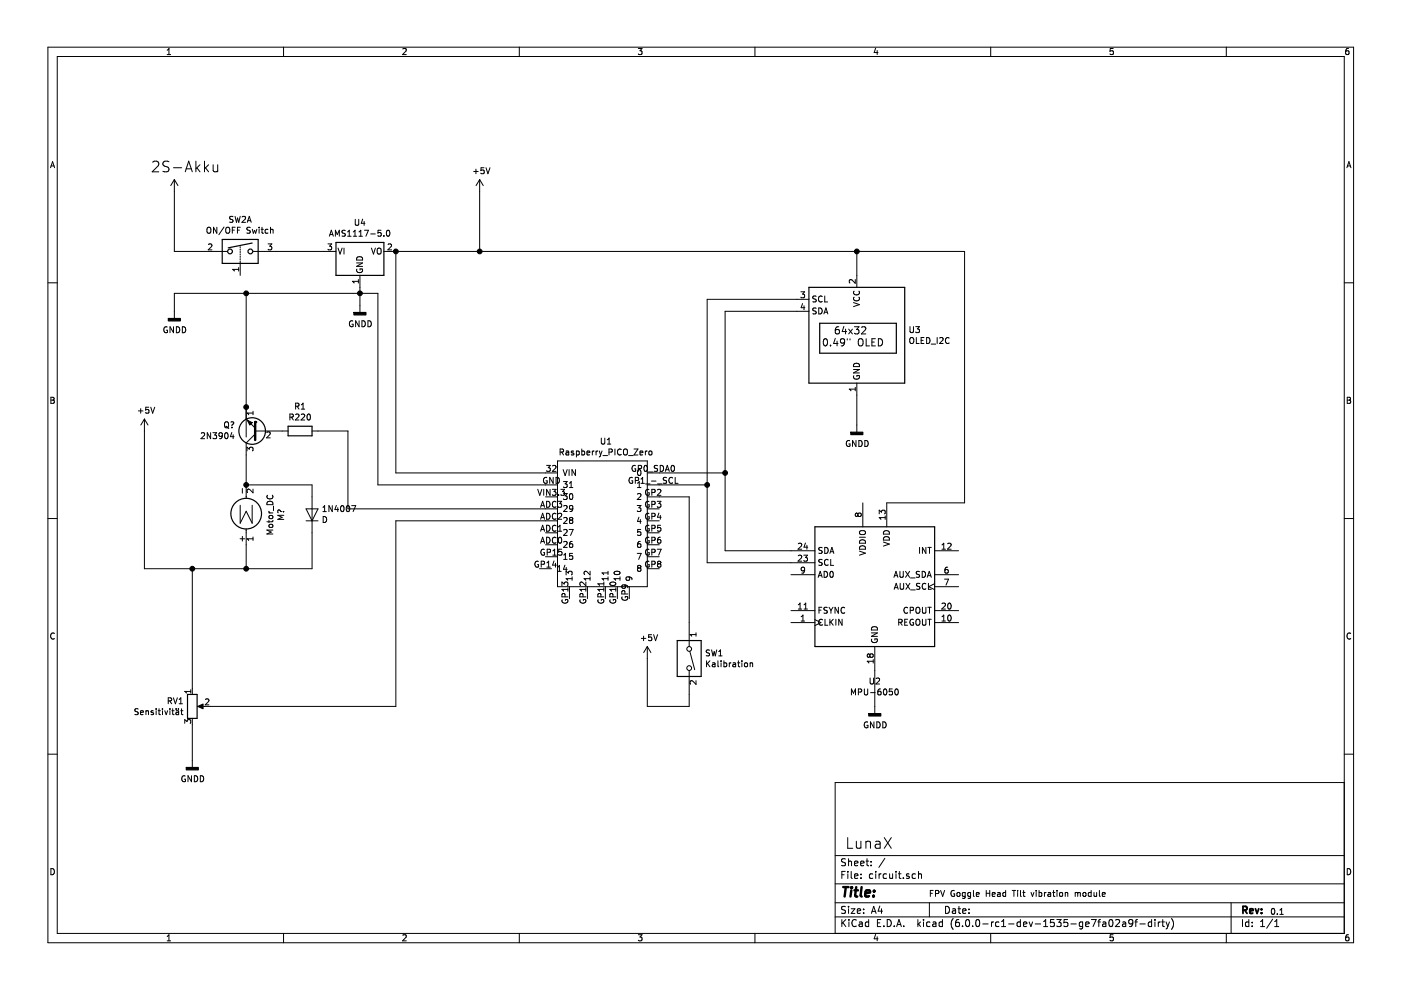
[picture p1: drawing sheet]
<svg xmlns="http://www.w3.org/2000/svg" width="297mm" height="210mm" viewBox="0 0 297 210" stroke-linecap="round" stroke-linejoin="round" font-family="sans-serif">
<g fill="none" stroke="#000" stroke-width=".25">
<path d="M47.1 50.8h7.6v5h-7.6zM53.5 51.5l-5.1 1M71.2 51.4h10.2v7h-10.2zM171.5 60.9h20.3v20.3h-20.3zM173.8 68.5h16.2v6.4h-16.2zM61.1 90.4h5.1v2h-5.1zM172.8 111.7h25.4v25.4h-25.4zM143.6 135.8h5.1v7.6h-5.1zM39.8 147.2h2v5.1h-2z"/>
<circle cx="48.8" cy="53.3" r=".51"/>
<circle cx="53.1" cy="53.3" r=".51"/>
<circle cx="53.5" cy="91.4" r="2.82"/>
<circle cx="52.2" cy="108.9" r="3.2"/>
</g>
<g fill="none" stroke="#000" stroke-width=".21">
<path d="M10.2 10h276.8v189.9h-276.8zM12.1 12h272.9v185.9h-272.9zM35.4 10.6l.4-.3v1.3M35.4 11.6h.8M60.1 10v2M85.4 10.4l.5-.1 .2 .3-.8 1h.8M110.1 10v2M135.3 10.3h.8l-.4 .5 .4 .1v.5l-.2 .2-.6-.2M160.1 10v2M185.6 10.2l-.3 .9h.9M186 10.7v.9M210 10v2"/>
<path d="M236 10.3h-.6l-.1 .6 .7-.1v.6l-.2 .2-.5-.2M260 10v2M285.9 10.3h-.4l-.1 .3-.1 .7 .2 .3 .5-.2-.1-.6h-.4l-.2 .2M10.7 35.6l.4-1.3 .5 1.3M10.8 35.2h.7M32.4 34.4l.3-.2 .8 .1a.6 .6 0 0 1 .1 .8l-1.3 1.3h1.4M35.8 34.3l-.3-.1-.7 .1a.53 .53 0 0 0-.3 .5 .53 .53 0 0 0 .5 .5l.4 .1a.54 .54 0 0 1 .4 .5 .54 .54 0 0 1-.4 .5l-.9-.1M36.8 35.6h1.7M37 38.1v15.2h11.1M37 38.1l-.8 1.2M37 38.1l.7 1.2M39.3 36.4l.7-2.2 .8 2.2"/>
<path d="M39.5 35.8h1.1M41.5 34.2v2.2M41.7 35.6l.7 .8M42.4 34.9l-.9 .9M43.4 34.2v2.2M43.6 35.6l.6 .8M44.2 34.9l-.8 .9M45.2 34.9v1.2a.56 .56 0 0 0 1 .1M46.2 34.9v1.5M100.4 36.4h1M100.9 35.9v.9M101.7 38.1l-.8 1.2"/>
<path d="M101.7 38.1v15.2M101.7 38.1l.8 1.2M102.6 35.6h-.6v.6l.1-.2 .5 .1v.6l-.2 .1-.4-.1M103 35.6l.4 1.2 .5-1.2M285.6 35.6l.4-1.3 .4 1.3M285.7 35.2h.6M10.2 60h1.9M43.9 48.4l.3-.2a.44 .44 0 0 1 .5 .4v.7l-.5 .2-.3-.5zM44.2 51.8l.5-.1 .2 .4-.8 .9h.8M46 48.2v1.3l-.7-1.3v1.3M47.5 48.1l-1.1 1.7M47.9 48.4l.3-.2 .3 .1a.78 .78 0 0 1-.1 1.2l-.5-.2z"/>
<path d="M49.3 48.8h.4M49.4 45.9h-.5l-.2 .2 .1 .3 .6 .3v.3l-.7 .1M49.8 45.9l.3 1.2 .3-.9 .2 .9 .3-1.2M49.9 48.2h-.6v1.3M50.3 48.8h.5M50.6 56.7v.8M50.6 57.1h-1.3l.4 .4M50.9 52.3v.2M50.9 52.8v.3M50.9 53.3v.3M50.9 53.8v.3M50.9 54.3v.3"/>
<path d="M50.9 54.8v.3M50.9 55.3v3.1M51 48.2h-.7v1.3M51.3 46l.5-.1 .3 .3-.8 .9h.8M52.4 47.1l.5-1.2 .4 1.2M52.6 46.8h.6M53.1 48.3l-.5-.1-.3 .2 .1 .3 .6 .3v.3l-.2 .2-.5-.1M53.5 48.6l.2 .9 .3-.7 .2 .7 .3-.9M53.7 53.3h17.5M54.9 48.2v.1M54.9 48.6v.9M55.4 48.6h.5"/>
<path d="M55.5 48.2v1.1l.4 .2M56.8 48.7l-.4-.1-.2 .2 .1 .6h.5M56.8 51.7h.8l-.4 .5 .4 .1v.5l-.2 .2-.6-.1M57.3 48.7h.5l.1 .8M57.3 48.2v1.3M69.5 51.7h.8l-.4 .5 .3 .1 .1 .5-.2 .2-.6-.1M69.8 50.1l.4-1.3 .5 1.3M70 49.7h.5M71.1 50.1v-1.3l.4 .9 .4-.9v1.3M71.7 52.6l.4 1.3 .4-1.3M72.9 52.6v1.3M73.2 48.9l-.5-.1-.1 .1v.5l.6 .2v.3l-.2 .2-.5-.1"/>
<path d="M73.7 50.1h.7M73.7 49.2l.4-.4v1.3M74.9 50.1h.7M74.9 49.2l.4-.4v1.3M75.3 46.5v1l.3 .3 .3-.1 .2-.2v-1M75.6 55.7h1.3l-1.3 .8h1.3M75.7 57.1a.57 .57 0 0 0 .5 .7 .57 .57 0 0 0 .5-.8h-.4v.3M75.8 54.5a.67 .67 0 0 1 .7 0 .67 .67 0 0 1 .4 .6h-1.3zM76 59.3v.7M76 59.7h-1.3l.4 .3M76.1 50.1h.7M76.1 49.2l.4-.4v1.3"/>
<path d="M76.3 58.4v7.9M76.9 46.5l-.3 .8h.8M77.2 46.9v.9M77.3 48.8h.8l-.5 1.3M78.6 49.6h1M78.7 52.6l.5 1.3 .4-1.3M80 52.8l.3-.2a.44 .44 0 0 1 .5 .4v.7l-.5 .2-.3-.2zM80.8 48.8h-.6l-.1 .6 .2-.1 .5 .1v.6l-.2 .1-.5-.1M81.4 53.3h123.1v53.3h-16.5v5.1M81.4 50v.1M82.1 48.9l.1-.1a.67 .67 0 0 1 .5 .7 .67 .67 0 0 1-.5 .6 .83 .83 0 0 1-.1-1.2zM82.3 51.8l.5-.1 .2 .4-.8 .9h.8"/>
<path d="M83.9 53.3v47h34.3M181.3 59.3v.8l-.9-.8-.3 .2 .1 .5M181.7 53.3v7.6M285 60h2M35.4 69.4a.59 .59 0 0 0-.7 .5 .59 .59 0 0 0 .7 .6l.1-.5h-.2M36.8 69.3v1.2l-.7-1.2v1.2M37 67.5v-5.3h43.1v40.6h38.1M37.4 69.3a.64 .64 0 0 1 .7 .6 .64 .64 0 0 1-.7 .6zM38.7 69.3a.64 .64 0 0 1 .7 .6 .64 .64 0 0 1-.7 .6zM52.2 62.2v30.5M74.8 68.1a.59 .59 0 0 0-.7 .6 .59 .59 0 0 0 .7 .5l.1-.5h-.3M76.1 68v1.3l-.7-1.3v1.3"/>
<path d="M76.7 68a.64 .64 0 0 1 .8 .6 .64 .64 0 0 1-.8 .7zM78 68a.64 .64 0 0 1 .7 .6 .64 .64 0 0 1-.7 .7zM169.8 61.9h.8l-.4 .4 .3 .2 .1 .4-.3 .2-.5-.1M170.2 64.4l-.3 .8h.7M170.5 64.8v.9M171.5 66h-17.8v50.8h19.1M171.5 63.5h-21.6v55.8h22.9M173.1 65.4l-.5-.1-.2 .1v.4l.5 .2 .2 .3-.3 .3-.5-.1M173.1 62.8h-.5l-.2 .1v.3l.5 .3 .2 .3-.3 .2h-.5M173.6 65.3a.64 .64 0 0 1 .7 .6 .64 .64 0 0 1-.7 .7zM174.3 62.9a.56 .56 0 0 0-.7 .1 .56 .56 0 0 0 0 .7l.3 .3 .4-.1M174.7 66.6l.4-1.3 .4 1.3"/>
<path d="M174.7 71.9l.2-.1a.81 .81 0 0 1 .6 .8 .81 .81 0 0 1-.6 .7l-.2-.1-.1-.4zM174.8 66.2h.6M174.9 62.8v1.2h.6M176.1 73.2v.1M177.1 71.7l-.4 1.1h1M177.5 72.3v1M177.8 69.3l-.4 .1a.98 .98 0 0 0 0 1.4l.5-.2 .1-.5-.3-.2h-.5l-.1 .2M178.9 69.2l-.3 1.1h.9M179.1 72.5l-.3 .3-.5-.1-.1-.2 .1-.6 .5-.1 .2 .1a1.02 1.02 0 0 1-.4 1.4h-.3M179.3 69.8v1M179.6 71.8v.3M179.9 69.8l.8 1"/>
<path d="M180.2 71.8v.3M180.7 69.8l-.8 1M181 78.3h1.2l-1.2 .8h1.2M181 64.1l1.2 .5-1.2 .4M181 79.7a.57 .57 0 0 0 .6 .7 .57 .57 0 0 0 .5-.8h-.4v.3M181.1 61.7a.56 .56 0 0 0 .5 .8 .56 .56 0 0 0 .5-.8M181.1 63a.56 .56 0 0 0 .5 .8 .56 .56 0 0 0 .5-.8M181.1 77.1a.67 .67 0 0 1 .8 0 .67 .67 0 0 1 .3 .6h-1.2zM181.2 69.3h.9l-.5 .6 .4 .1v.6l-.2 .2-.6-.2M182 72l.3-.2a.53 .53 0 0 1 .7 .5v.5a.52 .52 0 0 1-.8 .5 1.23 1.23 0 0 1-.2-1.3zM182.7 69.4l.6-.1 .2 .1 .1 .3-1 1.1h1M183.6 71.8v1.5h.8"/>
<path d="M184.9 72.5h.5M185.6 71.8h-.7v1.5h.7M186.2 71.8a.77 .77 0 0 1 .9 .8 .77 .77 0 0 1-.9 .7zM192.9 69.3v1l.3 .2h.3l.2-.2v-1M193 71.7l.2-.1h.3a.78 .78 0 0 1-.1 1.2l-.4-.1zM194.2 69.3h.7l-.4 .4 .4 .2v.5l-.2 .1-.5-.1M194.3 71.6v1.2h.6M195.3 72.2h.4M195.9 71.6h-.6v1.2h.6M196.5 71.6a.64 .64 0 0 1 .7 .6 .64 .64 0 0 1-.7 .6zM197.4 73h1M198.7 71.6v1.2"/>
<path d="M199.2 71.7l.5-.1 .3 .3-.8 .9h.8M201.2 71.7a.58 .58 0 0 0-.8 .5 .58 .58 0 0 0 .8 .6v-.1M10.8 84.2h.4l.3 .3-.3 .3 .3 .3-.2 .4h-.5zM10.8 84.8h.4M29.3 87.1h1M29.8 86.6v1M30.6 88.8v31.8h35.6v-17.8h-14M30.6 88.8l-.7 1.3M30.6 88.8l.8 1.3M31.5 86.3h-.6v.6l.1-.1 .5 .1v.6l-.1 .1-.5-.1M32 86.3l.4 1.3 .4-1.3M42.7 91.9l.5-.2 .2 .4-.8 .9h.8"/>
<path d="M44.7 91.7v1.3l-.8-1.3v1.3M45.1 91.7h.8l-.4 .5 .4 .2-.1 .6-.7-.1M47.1 92.3l-.2 .2h-.4l-.1-.2 .1-.4 .4-.2 .2 .3v.7l-.2 .3h-.4M47.7 89.6l.2-.2a.45 .45 0 0 1 .6 .5l-.2 .8h-.5a.92 .92 0 0 1-.1-1.1zM47.8 91.9l.1-.2a.67 .67 0 0 1 .5 .7 .67 .67 0 0 1-.5 .6l-.3-.5zM47.9 90.4l.4 .3M48.3 90.7l.2 .1M48.9 89.5l.5-.1a.43 .43 0 0 1-.2 .8M49.1 91.7l-.3 .9h.8M49.2 90.6v.1M49.4 92.2v.8M52.2 88.8h.1"/>
<path d="M52.2 88.8l1.9 2M52.4 95.6v-.8l.5 .4 .1-.3 .4-.1 .2 .3-.1 .5M53.6 87.2v.7M53.6 87.6h-1.2l.3 .3M54.1 92l-1.9 1.9v11.8M54.1 91.4h7M56.6 91.7l.4-.1 .3 .3-.8 .9h.8M61.5 88.4h.6l.1-.2-.1-.3-.6-.1v1.3M61.8 88.4l.4 .7M62.7 86.1l.6-.1v-.4l-.6-.1v1.2M62.7 87.9l.5-.1 .2 .3-.8 1h.8M63 86.1l.4 .6"/>
<path d="M63.9 86.7h.7M63.9 85.8l.4-.3v1.2M63.9 87.9l.5-.1 .2 .3-.8 1h.8M65.2 87.9l.2-.1a.69 .69 0 0 1 .4 .6 .69 .69 0 0 1-.4 .7l-.3-.5zM66.2 91.4h7.6v16.5h44.4M115.9 98.7h.8l-.5 .5 .4 .1v.5l-.2 .1-.5-.1M117.2 98.8l.4-.1 .3 .3-.8 .9h.8M118.2 97.7h19v26.7h-19zM118.8 95.9l.6-.1v-.5l-.6-.1v1.3M119.1 95.9l.4 .6M119.4 99.6l.4 1.2 .5-1.2M120 95.7h.5l.1 .8"/>
<path d="M120.6 95.9l-.6 .3v.2h.6M120.7 99.6v1.2M121.6 95.7l-.3-.1-.2 .2 .1 .2 .4 .1v.3h-.5M122 99.6v1.2l-.7-1.2v1.2M122.2 95.7l.4-.1 .2 .3-.1 .5h-.5M122.2 95.6v1.3M123.4 95.7l.3-.1 .3 .3-.2 .5h-.4M123.4 95.2v1.3M124.4 96l.7-.1-.1-.2-.4-.1-.2 .2 .1 .6h.5M125.6 95.6v.9M126 95.6l-.4 .3M126.4 95.6v.9"/>
<path d="M126.8 95.6l-.4 .3M127.1 95.6l.2 .9M127.3 96.5l-.2 .4M127.5 92.9v1l.2 .3 .4-.1 .1-.2v-1M127.6 95.6l-.3 .9M127.8 96.6h1M128.8 94.2h.7M128.8 93.2l.3-.3v1.3M129.1 95.9l.7-.1v-.5l-.7-.1v1.3M130.4 95.2v1.3M131.7 95.3a.58 .58 0 0 0-.8 .5 .58 .58 0 0 0 .8 .6v-.1M132.2 95.4l.3-.2a.44 .44 0 0 1 .5 .4v.7l-.5 .2-.3-.2z"/>
<path d="M133.3 96.6h.9M134.4 95.2h.9l-.9 1.3h.9M134.7 98.8a.57 .57 0 0 0-.7 .5 .57 .57 0 0 0 .8 .5v-.4h-.3M135.3 99.7l.2-.1a.67 .67 0 0 1 .4 .6 .67 .67 0 0 1-.4 .6l-.3-.5zM135.3 99.3l.7-.1v-.4l-.7-.1v1.2M135.7 96l.6-.1-.1-.2-.3-.1-.2 .2v.6h.5M136.7 98.8l.1-.1a.67 .67 0 0 1 .5 .6 .67 .67 0 0 1-.5 .6l-.3-.4zM136.8 95.6v.9M137.2 95.6l-.4 .3M137.6 95.8l.2-.2 .4 .2-.1 .6-.5-.1zM139.4 98.8l-.5-.1-.1 .1v.4l.5 .2 .1 .3-.2 .2h-.5M140 98.7a.64 .64 0 0 1 .7 .6 .64 .64 0 0 1-.7 .6z"/>
<path d="M141.1 99.9l.4-1.2 .4 1.2M141.2 99.6h.6M142.4 98.8l.2-.1a.67 .67 0 0 1 .4 .6 .67 .67 0 0 1-.4 .6l-.3-.4zM180.1 93.5a.59 .59 0 0 0-.7 .5 .59 .59 0 0 0 .7 .6l.1-.5h-.2M181.3 82.1v.8M181.3 82.5h-1.2l.3 .4M181.5 93.4v1.3l-.8-1.3v1.3M181.7 81.2v10.4M182.1 93.4a.64 .64 0 0 1 .7 .6 .64 .64 0 0 1-.7 .7zM183.4 93.4a.64 .64 0 0 1 .7 .6 .64 .64 0 0 1-.7 .7zM285.6 84.2h.5l.2 .3-.2 .3 .3 .3-.2 .4h-.6zM285.6 84.8h.5"/>
<path d="M10.2 109.9h1.9M50.9 114.2h1M50.9 107.1v3.8l1.3-2.5 1.3 2.5v-3.8M51.4 103.6v1M51.4 113.7v1M52.2 112.2v8.4M53.6 103.7v.8l-.9-.8-.3 .3 .1 .4M53.6 113.9v.7M53.6 114.2h-1.2l.3 .4M56.7 105a.56 .56 0 0 0 .1 .7 .56 .56 0 0 0 .8 0l.3-.3-.2-.4M56.8 106.4a.67 .67 0 0 1 .7-.1 .67 .67 0 0 1 .4 .7h-1.3zM57 108.8h.9"/>
<path d="M57 108.4l.2 .4M57 110.3v.5M57.1 109.4l.5-.1 .3 .2-.1 .3-.6 .2-.2-.3zM57.1 111.3l.5-.1 .3 .2-.1 .3-.7 .1zM57.9 110.3l-.2 .3h-1.1M57.9 112.4h-1.3l.9 .4-.9 .4h1.3M58 107.3v1M59.7 108.5l-.6-.4-.2 .2 .1 .4M60 108.5h.2M60.2 109.3h-1.3l.9 .4-.9 .4h1.3M64.9 110.4h2.5M64.9 107.9h2.5l-1.2 2.5z"/>
<path d="M68.5 108.5h.7M68.5 107.6l.3-.4v1.3M68.5 109.5a.64 .64 0 0 1 .8 .6 .64 .64 0 0 1-.8 .7zM70.4 107.2v1.3l-.7-1.3v1.3M71.3 107.2l-.3 .8h.8M71.6 107.6v.9M72.3 107.3l.2-.1a.67 .67 0 0 1 .5 .6 .67 .67 0 0 1-.5 .7l-.3-.5zM73.5 107.3l.2-.1a.67 .67 0 0 1 .5 .6 .67 .67 0 0 1-.5 .7l-.3-.5zM74.6 107.2h.8l-.5 1.3M114 103.8l.4 1.2 .5-1.2M114.1 119.1a.57 .57 0 0 0-.7 .5 .57 .57 0 0 0 .8 .5v-.4h-.2M114.6 115.2l.5-1.3 .4 1.3"/>
<path d="M114.6 112.6l.5-1.2 .4 1.2M114.6 110.1l.5-1.3 .4 1.3M114.6 107.6l.5-1.3 .4 1.3M114.7 109.7h.7M114.7 119.6h.7v-.5l-.7-.1v1.3M114.7 114.8h.7M114.7 112.3h.7M114.7 107.2h.7M115.3 103.8v1.2M115.4 116.5a.57 .57 0 0 0-.7 .6 .57 .57 0 0 0 .8 .5v-.4h-.3M115.7 115.5h2.5M115.7 113h2.5"/>
<path d="M115.7 118h2.5M115.7 105.4h2.5M115.9 113.9a.64 .64 0 0 1 .7 .6 .64 .64 0 0 1-.7 .7zM115.9 106.3a.64 .64 0 0 1 .7 .6 .64 .64 0 0 1-.7 .7zM115.9 108.8a.64 .64 0 0 1 .7 .7 .64 .64 0 0 1-.7 .6zM115.9 111.4a.64 .64 0 0 1 .7 .6 .64 .64 0 0 1-.7 .6zM115.9 101.3a.59 .59 0 0 0-.7 .6 .59 .59 0 0 0 .7 .5l.1-.5h-.2M115.9 119.3l.4-.3v1.3M116 117.1h.6l.1-.5-.7-.2v1.3M116.6 103.8v1.2l-.7-1.2v1.2M117.1 103.8h.8l-.4 .4 .3 .2 .1 .4-.3 .2-.5-.1M117.2 117.7h.7"/>
<path d="M117.2 116.8l.4-.4v1.3M117.3 101.2v1.3l-.8-1.3v1.3M117.5 118.9l-.3 .9h.7M117.8 119.4v.9M117.9 114a.56 .56 0 0 0-.8 .1 .56 .56 0 0 0 .1 .8l.3 .3 .4-.2M117.9 101.2a.64 .64 0 0 1 .7 .6 .64 .64 0 0 1-.7 .7zM117.9 106.4a.56 .56 0 0 0-.8 .1 .56 .56 0 0 0 .1 .8l.3 .3 .4-.2M117.9 109a.56 .56 0 0 0-.8 0 .56 .56 0 0 0 .1 .8l.3 .3 .4-.1M117.9 111.5a.56 .56 0 0 0-.8 .1 .56 .56 0 0 0 .1 .7l.3 .3 .4-.1M118.2 110.4h-34.3v39.4h-41.6M118.3 106.3h.8l-.4 .5 .3 .1v.5l-.1 .2-.6-.2M118.4 109l.5-.2 .2 .4-.8 .9h.8"/>
<path d="M118.4 112.6h.7M118.4 111.7l.3-.3v1.2M118.4 104.9v.1M118.5 114l.2-.1a.69 .69 0 0 1 .4 .6 .69 .69 0 0 1-.4 .7l-.3-.5zM118.9 103.8h.8l-.4 .4 .3 .2v.5l-.1 .1-.6-.1M119.1 116.4h-.6l-.1 .7 .5-.2 .3 .3v.3l-.3 .2-.5-.1M119.5 102.1h.8l-.5 .5 .4 .1 .1 .4-.3 .3-.5-.2M119.5 104.6h.8l-.5 .5 .4 .1 .1 .5-.3 .2-.5-.1M119.5 114.9l.5-.1 .3 .3-.8 1h.8M119.5 109.8l.5-.1 .3 .4-.8 .9h.8M119.5 118.6h.8M119.5 107.3l.5-.1 .3 .3-.8 .9h.8"/>
<path d="M119.5 112.4l.5-.1 .3 .3-.8 .9h.8M119.5 117.7l.4-.4v1.3M119.8 119.8l-.3 .9h.8M120.7 112.3h.8l-.5 1.2M120.7 103.4h.7M120.7 102.5l.4-.4v1.3M120.8 104.8l.2-.2a.69 .69 0 0 1 .5 .7 .69 .69 0 0 1-.5 .6l-.3-.5zM121 110.3l-.3-.3 .3-.3 .4 .1v.3l-.2 .2M121 110.3l-.3 .2v.3l.3 .2h.2l.2-.2v-.4l-.2-.1M121 110.3h.2M121.3 114.8h-.2l-.3 .3-.1 .7 .3 .3 .4-.2v-.4l-.2-.2h-.2l-.3 .2M121.4 117.3h-.6l-.1 .6 .2-.1 .5 .1v.6l-.2 .1-.5-.1"/>
<path d="M121.4 107.7l-.2 .3-.4-.1v-.6l.4-.1 .2 .2v.7l-.2 .3h-.4M134.1 101.3a.57 .57 0 0 0-.8 .6 .57 .57 0 0 0 .8 .5v-.5h-.2M134.7 101.9l.7-.1v-.5l-.7-.1v1.3M135.1 117.3h.8l-.5 1.3M135.1 107.2h.8l-.4 .5 .3 .1v.5l-.2 .1-.5-.1M135.2 103.4h.7M135.2 104.8l.4-.2 .3 .4-.8 .9h.8M135.2 102.5l.3-.4v1.3M135.5 109.7l-.3 .9h.7M135.8 114.8h-.3a.79 .79 0 0 0-.1 1.3l.4-.2v-.5l-.4-.1-.2 .2M135.8 110.1v.9M135.8 112.3h-.6v.6l.2-.2 .4 .2v.5l-.2 .1-.4-.1"/>
<path d="M135.9 102.5h.7M135.9 101.6l.3-.4v1.3M136.9 102.6h.9M137.2 100.3h16.5M137.2 115.5h2.6M137.2 113h2.6M137.2 110.4h2.6M137.2 107.9h2.6M137.2 102.8h12.7M137.2 118h2.6M137.2 105.4h8.9v31.7M137.5 100.1h1"/>
<path d="M137.6 116.5a.57 .57 0 0 0-.8 .6 .57 .57 0 0 0 .8 .5v-.4h-.2M137.6 114a.57 .57 0 0 0-.8 .6 .57 .57 0 0 0 .8 .4v-.4h-.2M137.6 119.1a.57 .57 0 0 0-.8 .5 .57 .57 0 0 0 .8 .5v-.4h-.2M137.6 111.4a.57 .57 0 0 0-.8 .6 .57 .57 0 0 0 .8 .5v-.4h-.2M137.6 108.9a.57 .57 0 0 0-.8 .6 .57 .57 0 0 0 .8 .5v-.4h-.2M137.6 106.4a.57 .57 0 0 0-.8 .5 .57 .57 0 0 0 .8 .5v-.4h-.2M137.6 103.8a.57 .57 0 0 0-.8 .6 .57 .57 0 0 0 .8 .5v-.4h-.2M138.1 102h1M138.2 119.6l.7-.1v-.4l-.7-.1v1.3M138.2 117.1l.7-.1v-.4l-.7-.2v1.3M138.2 114.6l.7-.1v-.5l-.7-.1v1.3M138.2 109.5l.7-.1v-.4l-.7-.2v1.3"/>
<path d="M138.2 112l.7-.1v-.4l-.7-.1v1.2M138.2 106.9l.7-.1v-.4l-.7-.1v1.3M138.2 104.4l.7-.1v-.4l-.7-.1v1.2M139.3 116.4h.9l-.6 1.3M139.3 106.3h.8l-.4 .5 .4 .1v.4l-.2 .3-.6-.2M139.4 119.2l.2-.2h.3l.2 .2M139.4 119.2v.1M139.4 102.6h1M139.4 103.9l.5-.1 .2 .3-.8 .9h.8M139.4 119.3l.2 .2M139.6 119.5l-.2 .3v.2l.2 .3 .4-.1 .1-.2v-.2l-.2-.3M139.6 119.5h.3"/>
<path d="M139.7 108.8l-.3 .9h.8M140 113.9h-.2a.79 .79 0 0 0-.2 1.3l.4-.1 .1-.5-.2-.2h-.3l-.2 .2M140 109.3v.8M140.1 111.4h-.6l-.1 .6 .5-.2 .2 .3v.3l-.2 .2-.5-.1M140.1 119.2v.1M140.1 119.3l-.2 .2M141.3 101.3l-.5-.1-.1 .1v.4l.5 .2 .1 .4-.2 .2-.5-.1M142.6 101.3a.56 .56 0 0 0-.8 .5 .56 .56 0 0 0 .8 .6M143.2 101.2v1.3h.6M169.2 115.3l.5-.1 .3 .3-.8 .9h.8M169.2 117.8l.5-.1 .3 .4-.8 .9h.8M170.4 117.7h.8l-.4 .5 .3 .1 .1 .5-.3 .2-.5-.1"/>
<path d="M170.8 115.1l-.3 .9h.8M171.1 115.6v.8M174.3 116.1h-.5l-.2 .1v.3l.6 .3 .1 .3-.2 .2h-.5M174.3 118.7l-.5-.1-.2 .1v.4l.6 .2 .1 .3-.2 .3-.5-.1M174.9 116.1a.64 .64 0 0 1 .7 .6 .64 .64 0 0 1-.7 .6zM175.6 118.7a.56 .56 0 0 0-.7 .1 .56 .56 0 0 0 0 .8l.3 .3 .4-.2M176 117.3l.4-1.2 .4 1.2M176.1 117h.6M176.1 118.6v1.3h.6M181.9 109l.2-.2h.3l.2 .2v.4l-.2 .1h-.3l-.2-.2M181.9 109l-.3-.2-.3 .2v.3l.3 .2 .3-.2M181.9 109v.3"/>
<path d="M182.2 116.9l1.3 .4-1.3 .4M182.2 113.9h1.3M182.4 115.8a.67 .67 0 0 1 .8 0 .67 .67 0 0 1 .3 .6h-1.3zM182.4 114.6a.67 .67 0 0 1 .8-.1 .67 .67 0 0 1 .3 .7h-1.3zM182.4 112.6h.9l.2 .2-.2 .5h-.6a.44 .44 0 0 1-.5-.5zM182.9 106.6v5.1M186.4 109v-.8l.5 .4 .1-.4h.5l.2 .2-.1 .6M187.3 114.9l1.3 .5-1.3 .4M187.5 113.9a.66 .66 0 0 1 .7-.1 .66 .66 0 0 1 .4 .7h-1.3zM187.5 112.6a.66 .66 0 0 1 .7-.1 .66 .66 0 0 1 .4 .7h-1.3zM187.7 109.4v.7M187.7 109.7h-1.3l.4 .4"/>
<path d="M195 116.1v1.2M196.3 116.1v1.2l-.7-1.2v1.2M196.7 116.1h.8M197.1 116.1v1.2M198.2 116.8h5M199.7 115.5l.4-.3v1.2M199.7 116.4h.7M200.9 115.3l.5-.1 .3 .3-.8 .9h.8M285 109.9h2M11.5 134.3a.58 .58 0 0 0-.8 .5 .58 .58 0 0 0 .8 .6M40.8 120.6v26.6M114.4 120.6h2.5"/>
<path d="M115.9 120.3h.8M118.2 121.1h.8M118.2 120.2l.4-.3v1.2M119.1 124.2v-.8l.5 .4 .1-.3 .5-.1 .2 .3-.1 .5M119.2 127.2a.57 .57 0 0 0 .6 .7 .57 .57 0 0 0 .5-.8h-.4v.2M119.8 126.5l-.1-.6h-.4l-.2 .6h1.3M120 121.9v-.8l.5 .4 .1-.3h.6l.1 .1-.1 .6M120.1 120.3v.8M120.4 125h-1.3l.4 .4M120.4 124.6v.8M120.7 124.4v2.5M121.3 122.3v.7"/>
<path d="M121.3 122.7h-1.3l.4 .3M123 127.2a.57 .57 0 0 0 .6 .7 .57 .57 0 0 0 .5-.8h-.4v.2M123.6 126.5v-.6h-.5l-.2 .6h1.3M124.2 125h-1.3l.4 .4M124.2 123.4v.8l-.9-.8-.4 .3 .2 .4M124.2 124.6v.8M124.5 124.4v2.5M125.1 121.1v.8l-.9-.8-.4 .2 .2 .5M125.1 122.7h-1.3l.4 .3M125.1 122.3v.7M126.8 127.2a.57 .57 0 0 0 .6 .7 .57 .57 0 0 0 .5-.8h-.4v.2M127.4 126.5v-.6h-.5l-.1 .6h1.2"/>
<path d="M128 123.8h-1.2l.3 .3M128 125h-1.2l.3 .4M128 123.4v.7M128 124.6v.8M128.4 124.4v2.5M128.9 121.5h-1.3l.4 .3M128.9 122.7h-1.3l.4 .3M128.9 121.1v.7M128.9 122.3v.7M129.4 127.2a.57 .57 0 0 0 .5 .7 .57 .57 0 0 0 .5-.8h-.4v.2M129.4 123.5a.61 .61 0 0 1 .7-.2 .61 .61 0 0 1 .4 .7 .76 .76 0 0 1-1.2-.3zM130 126.5l-.1-.6h-.5l-.1 .6h1.3"/>
<path d="M130.3 121.3a.75 .75 0 0 1 1.1 .2 .73 .73 0 0 1-1.2-.1zM130.6 124.6v.8M130.6 125h-1.3l.3 .4M130.9 124.4v2.5M131.4 122.3v.7M131.4 122.7h-1.2l.3 .3M131.9 126.5a.57 .57 0 0 0 .6 .8 .57 .57 0 0 0 .5-.8h-.4v.2M132.4 124l.2 .3v.3l-.2 .1h-.4l-.2-.4 .3-.3 .9 .2 .1 .4M132.5 125.9l-.1-.6h-.4l-.2 .6h1.3M133.3 122.3l.2 .3v.3l-.7 .1-.1-.4 .3-.3 .7 .1 .2 .2 .1 .3M133.4 124.4v2.5M135.4 120.4l-.2 .3v.2l.2 .2h.4l.1-.2-.1-.4-.2-.1"/>
<path d="M135.4 120.4l-.2-.2 .2-.3 .4 .1v.3l-.2 .1M135.4 120.4h.2M136 135.4h.9M136.5 134.9v.9M137.2 137.1v12.7h8.9v-7.6M137.2 137.1l.8 1.3M137.2 120.6h2.6M137.2 137.1l-.7 1.3M138.2 134.6h-.7v.6l.2-.1h.4l.1 .6-.2 .1-.5-.1M138.6 134.6l.4 1.2 .4-1.2M146.2 138.1l1.1 3.9M147.6 134.2v.7"/>
<path d="M147.6 134.5h-1.3l.4 .4M150.4 137.9l-.4-.1-.2 .1v.4l.5 .2 .1 .3-.2 .3-.5-.1M150.9 137.8l.3 1.3 .2-1 .3 1 .3-1.3M152.4 139.1h.7M152.4 138.1l.3-.3v1.3M167.7 132h5.1M167.7 129.5h5.1M167.7 121.9h5.1M169.2 129.1h.8M169.2 128.2l.4-.3v1.2M169.9 131.7h.7M169.9 130.8l.3-.4v1.3"/>
<path d="M170.5 129.1h.7M170.5 128.2l.3-.3v1.2M170.6 120.8l-.3 .2h-.3l-.1-.2v-.4l.4-.1 .3 .2-.2 .9-.4 .1M172.8 131.4l1.2 .6-1.2 .6M173.5 122.4l.4-1.3 .4 1.3M173.6 122.1h.6M173.6 129.4h.5M174.3 128.8h-.7v1.2M174.4 131.4a.56 .56 0 0 0-.8 .5 .56 .56 0 0 0 .8 .5M174.7 121.1a.64 .64 0 0 1 .8 .7 .64 .64 0 0 1-.8 .6zM174.9 131.3v1.3h.6M175.4 128.8h-.5l-.2 .1v.3l.6 .3 .1 .3-.2 .2h-.5"/>
<path d="M175.8 128.8l.4 .6M176 131.3v1.3M176.1 121.3l.2-.2a.69 .69 0 0 1 .4 .7 .69 .69 0 0 1-.4 .6l-.3-.5zM176.1 131.9l.6 .7M176.2 129.4v.6M176.6 128.8l-.4 .6M176.7 131.3l-.7 .7M177.2 131.3v1.3M177.8 128.8v1.2l-.8-1.2v1.2M178.5 131.3v1.3l-.7-1.3v1.3M179.1 128.9a.58 .58 0 0 0-.8 .5 .58 .58 0 0 0 .7 .6l.1-.1M184.4 138.9l.3-.3h.2l.2 .3v.3l-.2 .2-.4-.1-.1-.2"/>
<path d="M184.4 138.9l-.2-.3-.3 .3 .1 .4h.3l.1-.2M184.4 138.9v.2M184.8 134.2h1.2l-1.2 .7h1.2M184.8 135.5a.57 .57 0 0 0 .6 .8 .57 .57 0 0 0 .5-.8h-.4v.2M184.9 133a.67 .67 0 0 1 .8-.1 .67 .67 0 0 1 .3 .7h-1.2zM185.1 139.8v.8M185.5 137.1v14.2M189.5 122.4l.5-1.3 .4 1.3M189.6 124.9l.4-1.2 .4 1.2M189.7 122.1h.5M189.7 124.6h.6M190.5 132l.7-.1v-.5l-.7-.1v1.3"/>
<path d="M190.8 121.1v1.1l.2 .2h.4l.1-.2v-1.1M190.9 132l.4 .6M190.9 123.7v1l.2 .2h.4l.1-.2v-1M191.8 131.9h.4M192 121.1l.9 1.3M192.1 123.7l.8 1.2M192.4 131.3h-.6v1.3h.6M192.4 128.9a.56 .56 0 0 0-.8 .5 .56 .56 0 0 0 .8 .5M192.9 121.1l-.9 1.3M192.9 123.7l-.8 1.2M193 129.4l.6-.1v-.4l-.6-.1v1.2M193 122.5h1"/>
<path d="M193.1 125.1h1M193.6 131.4a.57 .57 0 0 0-.7 .5 .57 .57 0 0 0 .8 .5v-.4h-.2M194.3 131.5l.2-.2 .3 .1a.78 .78 0 0 1-.1 1.2l-.4-.2zM194.3 128.9l.2-.1h.3a.78 .78 0 0 1-.1 1.2l-.4-.2zM195 121.2l-.5-.1-.2 .2 .1 .4 .5 .2 .1 .3-.3 .2h-.4M195 123.8l-.5-.1-.1 .1v.4l.5 .2 .1 .3-.2 .2h-.5M195.5 121.1a.64 .64 0 0 1 .7 .7 .64 .64 0 0 1-.7 .6zM195.6 131.3v1l.2 .3 .4-.1 .1-.2v-1M195.6 128.8v1l.2 .2h.4l.1-.2v-1M196.3 123.8a.56 .56 0 0 0-.7 .1 .56 .56 0 0 0 0 .7l.3 .3 .4-.1M196.6 122.4l.4-1.3 .5 1.3M196.7 131.3h.8"/>
<path d="M196.7 128.8h.8M196.7 122.1h.6M196.8 123.7v1.2h.7M197.1 128.8v1.2M197.1 131.3v1.3M198.2 132h5M198.2 129.5h5M198.2 121.9h5M198.2 124.4h5M198.2 123.8l-1.3 .6 1.3 .6M199.7 131.7h.7M199.7 130.8l.4-.4v1.3"/>
<path d="M199.7 128l.5-.1 .2 .3-.7 .9h.7M200.3 122.8h.8l-.5 1.3M200.9 120.3h-.2a.79 .79 0 0 0-.1 1.2h.3l.2-.5-.3-.3h-.2l-.3 .3M201.1 130.5l.1-.1a.67 .67 0 0 1 .5 .6 .67 .67 0 0 1-.5 .7l-.3-.5zM201.1 128l.1-.1a.67 .67 0 0 1 .5 .6 .67 .67 0 0 1-.5 .6l-.3-.4zM286.4 134.3a.58 .58 0 0 0-.8 .5 .58 .58 0 0 0 .8 .6M10.2 159.9h1.9M29.3 150.3h-.5l-.2 .1 .1 .4 .5 .2 .1 .3-.2 .2h-.5M29.8 151.1l.6-.1-.1-.3h-.3l-.2 .2 .1 .6h.4M30.9 150.8l.5-.1 .1 .8M30.9 150.7v.8M32.5 150.7h-.3l-.2 .2 .1 .1 .4 .2v.3h-.5"/>
<path d="M33.1 150.3v.1M33.1 150.7v.8M33.5 150.7h.5M33.7 150.3v1l.3 .2M34.5 150.3v.1M34.5 150.7v.8M34.9 150.7l.3 .8 .3-.8M35.7 148.6h.6l.1-.2-.1-.3-.6-.2v1.3M36 148.6l.4 .6M36 150.3v.1M36 150.7v.8M36.4 150.7h.5"/>
<path d="M36.6 150.3v1l.3 .2M36.8 147.9l.4 1.3 .4-1.3M37.3 150.7h.5l.1 .8M37.3 150.3v.1M37.8 150.3v.1M37.9 151l-.6 .2v.3h.6M38 149.2h.7M38 148.3l.3-.4v1.3M38.3 150.7h.5M38.5 150.3v1l.3 .2M39.2 153.4v-.8l.5 .4 .1-.4h.4l.2 .2-.1 .6M40.4 146.2v.8"/>
<path d="M40.4 146.6h-1.2l.3 .4M40.8 152.3v10.4M43.6 148.3l.4-.1 .3 .3-.8 .9h.8M147.6 144.3v.8l-.9-.8-.4 .3 .1 .5M149.8 140.1v1.3M150 140.7l.5 .7M150.5 140.1l-.7 .7M151.1 140.6h.5v.8M151.6 140.8l-.6 .3 .2 .3 .4-.1M152.2 140.1v1.1l.2 .2M152.9 140.1v.1M152.9 140.5v.9"/>
<path d="M153.5 140.6l.3-.1 .3 .3-.1 .5h-.5M153.5 140.1v1.3M154.6 140.5v.9M155 140.5l-.4 .3M155.4 140.6h.5l.1 .8M156 140.8l-.6 .3v.2h.6M156.4 140.5h.5M156.6 140.1v1.1l.3 .2M157.3 140.1v.1M157.3 140.5v.9M158 140.6l.3-.1 .2 .3-.1 .5-.3 .1-.3-.3zM159 140.7l.5-.1 .1 .8"/>
<path d="M159 140.5v.9M180.5 147.3v-1.2l.5 .9 .4-.9v1.2M182 146.7l.7-.1v-.4l-.7-.1v1.2M183.3 146.1v1l.2 .2h.2l.3-.2v-1M183.9 153.1a.59 .59 0 0 0-.7 .6 .59 .59 0 0 0 .7 .6l.1-.5h-.2M184.5 143.8v1l.2 .2h.4l.1-.2v-1M184.6 146.9h.9M185.1 140.2h-1.2l.3 .4M185.3 153.1v1.2l-.7-1.2v1.2M185.7 143.9l.5-.1 .3 .3-.8 .9h.8M185.9 153.1a.64 .64 0 0 1 .7 .6 .64 .64 0 0 1-.7 .6zM186.7 146.1h-.2l-.3 .3-.1 .7 .2 .2 .5-.1v-.4l-.2-.2h-.3l-.2 .2"/>
<path d="M187.2 153.1a.64 .64 0 0 1 .7 .6 .64 .64 0 0 1-.7 .6zM187.4 146.2l.2-.1a.67 .67 0 0 1 .5 .6 .67 .67 0 0 1-.5 .6l-.3-.4zM189.2 146.1h-.6l-.1 .6 .2-.1h.4l.1 .6-.2 .1-.5-.1M189.8 146.2l.2-.1a.67 .67 0 0 1 .5 .6 .67 .67 0 0 1-.5 .6l-.3-.4zM285 159.9h2M39.2 164.5a.59 .59 0 0 0-.7 .6 .59 .59 0 0 0 .7 .6l.1-.5h-.2M40.6 164.5v1.2l-.7-1.2v1.2M41.2 164.5a.64 .64 0 0 1 .7 .6 .64 .64 0 0 1-.7 .6zM42.5 164.5a.64 .64 0 0 1 .7 .6 .64 .64 0 0 1-.7 .6zM179.7 177.6v2.3h1.1M181.6 178.4l.1 1.4a.64 .64 0 0 0 .8-.1M182.5 178.4v1.5"/>
<path d="M183.6 178.6a.57 .57 0 0 1 1 .1v1.2M183.6 178.4v1.5M185.6 178.5h.9l.1 1.4M186.6 178.9l-.7 .1a.45 .45 0 0 0-.4 .4 .45 .45 0 0 0 .4 .5l.7-.1M187.5 177.6l1.5 2.3M189 177.6l-1.5 2.3M285 165.9h-107.9v32M10.8 184.2a.65 .65 0 0 1 .7 .6 .65 .65 0 0 1-.7 .7zM35.4 198.5l.4-.3v1.3M35.4 199.5h.8M60.1 197.9v2M85.4 198.3l.5-.1 .2 .3-.8 1h.8"/>
<path d="M110.1 197.9v2M135.3 198.2h.8l-.4 .5 .4 .1v.6l-.2 .1-.6-.1M160.1 197.9v2M177.1 194.4h107.9M177.1 191.4h107.9M177.1 187.4h107.9M177.1 181.4h107.9M178.5 185.5h.5M178.5 195v1.5M178.7 195.6l.6 .9M179.2 184.8h-.7v1.5M179.3 182.1h-.6l-.3 .2 .1 .4 .7 .3v.4l-.2 .2-.6-.1"/>
<path d="M179.3 192.2h-.6l-.3 .2 .1 .4 .7 .3v.4l-.2 .2-.6-.1M179.3 195l-.8 .8M179.8 184.8v.1M179.8 185.3v1M179.9 182.7l.2-.1h.4v1M179.9 182.1v1.5M179.9 192.2v.1M179.9 192.7v1M180 195v.1M180 195.5v1M180.5 192.7h.8l-.8 1h.8M180.5 184.8v1.3l.2 .2"/>
<path d="M181.2 183.1l.7-.2-.1-.3h-.4l-.2 .2 .1 .7h.5M181.2 185.8l.7-.2-.1-.3h-.4l-.2 .2 .1 .7h.5M181.5 195.1a.59 .59 0 0 0-.7 0 .59 .59 0 0 0-.2 .7 .56 .56 0 0 0 .3 .6 .56 .56 0 0 0 .6-.1M181.8 193.2l.7-.2-.1-.2-.4-.1-.2 .2v.7h.6M182.2 195.5h.6v1M182.5 183.1l.7-.2-.1-.3h-.4l-.2 .2 .1 .7h.5M182.6 185.3v.2M182.6 186.1v.2M182.8 195.8l-.5 .1-.2 .2 .2 .4 .5-.1M183.1 193.5v.2M183.1 192.8v.1M183.6 182.6h.6"/>
<path d="M183.8 182.1v1.3l.4 .2M184.2 195.5h-.5l-.2 .2v.6l.2 .2 .5-.1M184.2 195v1.5M184.7 183.4v.2M184.7 182.6v.2M184.8 193.7l.4-1.5 .5 1.5M184.9 193.2h.7M185 185.3h-.4l-.3 .2 .1 .6 .2 .2 .4-.1M185.6 198.1l-.3 .9h.9M185.7 184.8v.1M185.7 185.3v1M186 198.6v.9"/>
<path d="M186 195.7h.5M186.4 185.3v1M186.5 192.1l-.3 1.1h.9M186.7 195h-.7v1.5h.7M186.8 185.3l-.4 .2M186.9 192.7v1M187.4 196.3v.2M187.6 182l-1.3 1.9M188 185.3h-.5l-.3 .2 .1 .6 .2 .2 .5-.1M188.1 195a.76 .76 0 0 1 .9 .7 .76 .76 0 0 1-.9 .8zM188.6 185.3l.1 .9 .3 .1 .3-.2M189.3 185.3v1"/>
<path d="M189.6 196.3v.2M190 184.8v.1M190 185.3v1M190.1 196.5l.5-1.5 .5 1.5M190.2 196h.8M190.5 185.3h.5M190.7 184.8v1.3l.3 .2M191.5 186.1v.2M191.6 196.3v.2M192.7 185.3h-.3l-.2 .2v.2l.5 .1v.4h-.5M194.1 185.3h-.4l-.3 .2 .1 .7h.6M194.6 195v1.5"/>
<path d="M194.7 195.9l.5 .6M194.7 185.4l.3-.1h.3l.1 1M194.7 184.8v1.5M195.2 195.5l-.6 .5M195.8 195v.1M195.8 195.5v1M197 191.4v3M197.2 195.5h-.5l-.2 .2v.6l.2 .2 .5-.1M197.2 189.4h.5M197.8 195.5h.6v1M197.9 188.8h-.7v1.3M198.3 189.5l.7-.1 .1-.2-.1-.3-.7-.1v1.3"/>
<path d="M198.4 195.8l-.7 .3 .3 .4 .4-.1M199.4 188.8l.5 1.3 .4-1.3M199.8 195.5h-.4l-.3 .2 .1 .6 .2 .2 .4-.1M199.8 195v1.5M200.5 192.2a.75 .75 0 0 1 .8 .7 .75 .75 0 0 1-.8 .8zM202 192.8h.5l.1 .9M202.1 194.8a1.71 1.71 0 0 0 0 2.2M202.3 188.9a.59 .59 0 0 0-.7 .5 .59 .59 0 0 0 .7 .6l.1-.5h-.3M202.6 193l-.5 .1-.2 .2 .2 .4 .5-.1M202.9 189.4l.2-.2 .4 .2-.1 .6-.5-.1zM203.1 192.7h.6M203.3 195h-.4a1.11 1.11 0 0 0-.2 1.4l.5 .1 .2-.2v-.5l-.2-.3-.5 .1-.1 .2"/>
<path d="M203.3 192.2v1.3l.4 .2M204.1 196.3v.2M204.1 193.2l.7-.2-.1-.2-.4-.1-.2 .2 .1 .7h.5M204.6 189.3l-.3-.1-.3 .3 .2 .5h.4M204.6 189.2v1.2l-.2 .1-.3-.1M204.9 195h.2a.81 .81 0 0 1 .5 .7 .81 .81 0 0 1-.5 .8 .95 .95 0 0 1-.2-1.5zM205.4 193.5v.2M205.4 192.8v.1M205.8 189.3l-.4-.1-.2 .3 .1 .5h.5M205.8 189.2l-.1 1.2-.1 .1-.4-.1M206.2 196.3v.2M206.4 188.8v1.1l.2 .2"/>
<path d="M207 189.6l.6-.1-.1-.2-.3-.1-.2 .2v.6h.5M207.1 195h.3a.85 .85 0 0 1-.2 1.5 1 1 0 0 1-.1-1.5zM208.4 195.9h1.1M209.1 189.4h.7M209.1 188.8v1.3M209.8 188.8v1.3M210 197.9v2M210.2 195.5v1M210.4 189.6l.6-.1-.1-.2-.3-.1-.2 .2v.6h.5M210.7 195.5l-.5 .2M211.5 189.3h.5l.1 .8M211.8 195.5h-.4l-.3 .2v.6l.3 .2 .4-.1"/>
<path d="M212.1 189.5l-.6 .3v.2h.6M212.4 196.5h.8M212.4 195.4l.4-.4v1.5M213.2 189.3l-.3-.1-.3 .3 .1 .5h.5M213.2 188.8v1.3M213.9 195.9h1.1M214.6 188.8h.7M215 188.8v1.3M215.8 188.8v.1M215.8 189.2v.9M216.3 195.5h-.4l-.3 .2 .1 .6 .2 .2 .4-.1M216.3 195v1.5"/>
<path d="M216.4 188.8v1.1l.1 .2M216.8 189.2h.5M217 196l.7-.2-.1-.3h-.4l-.2 .2 .1 .7h.5M217 188.8v1.1l.3 .2M218.2 195.5l.4 1 .3-1M218.6 189.2l.3 .9 .3-.9M219.5 195.9h1.1M219.7 188.8v.1M219.7 189.2v.9M220.3 189.3l.4-.1 .2 .3-.1 .5h-.5M220.3 188.8v1.3M221.3 196.5h.8"/>
<path d="M221.3 195.4l.4-.4v1.5M221.4 189.2v.9M221.8 189.2l-.4 .3M222.2 189.3h.5l.1 .8M222.8 189.5l-.6 .3v.2h.6M223.2 189.2h.5M223.4 188.8v1.1l.3 .2M223.5 195h-.7l-.1 .7 .7-.1 .1 .2v.5l-.2 .2-.6-.2M224.1 195h.9l-.5 .5 .4 .2v.6l-.2 .2-.6-.2M224.1 188.8v.1M224.1 189.2v.9M224.7 189.4l.2-.2 .3 .2v.6l-.5-.1z"/>
<path d="M225.9 189.4l.4-.1 .1 .8M225.9 189.2v.9M226.3 195h-.7v.7l.7-.1 .1 .2-.1 .5-.2 .2-.5-.2M227.1 195.9h1.1M228 189.4l.3-.2 .2 .2M228 189.2v.9M228.5 189.4l.2-.2 .3 .1 .1 .8M228.5 189.4v.7M229.5 195.5h-.4l-.3 .2 .1 .6 .2 .2 .4-.1M229.5 195.5v1.2l-.2 .3-.4-.1M229.7 189.3l.5 .1-.1 .6-.3 .1-.2-.3zM230.2 196l.7-.2-.1-.3h-.4l-.2 .2 .1 .7h.5"/>
<path d="M231.3 189.3l-.3-.1-.3 .3 .2 .5h.4M231.3 188.8v1.3M231.4 195h1l-.7 1.5M232 189.2v.8l.5-.1M232.5 189.2v.9M232.8 195.5h.5M233.1 188.8v1.1l.2 .2M233.3 195l-.3 .2v1.3M233.7 189.6l.6-.1v-.2l-.4-.1-.2 .2 .1 .6h.5M233.8 195.5h.6l.1 1M234.5 195.8l-.5 .1-.2 .2 .2 .4 .5-.1M235.3 195.1l.2-.1a.8 .8 0 0 1 .5 .7 .8 .8 0 0 1-.5 .8l-.4-.6z"/>
<path d="M236 198.2h-.6l-.1 .6 .7-.1v.7l-.2 .1-.5-.1M236.5 195.1l.6-.1 .3 .4-.9 1.1h.9M238 195.5h.6l.1 1M238.7 195.8l-.5 .1-.2 .2 .2 .4 .5-.1M240.2 195.6l-.3 .3h-.3l-.3-.3 .2-.6h.4l.2 .1a1.19 1.19 0 0 1-.2 1.3l-.4 .1M240.6 195.5h.6M241.2 195l-.4 .2v1.3M241.7 195.9h1.1M244.2 195.5h-.5l-.2 .2v.6l.2 .2 .5-.1M244.2 195v1.5M244.9 195v.1M244.9 195.5v1"/>
<path d="M245.6 195.5v1M246 195.5l-.4 .2M246.3 195.5h.6M246.5 195v1.3l.4 .2M247.2 195.5l.4 1M247.6 196.5l-.4 .5M247.9 195.5l-.3 1M248.4 194.8a1.71 1.71 0 0 1 0 2.2M260 197.9v2M261 191.4v6.5M263.4 195v1.5M264.8 195.5h-.5l-.2 .2 .1 .7h.6"/>
<path d="M264.8 195v1.5M265.5 196.3v.2M265.5 195.5v.2M267.3 196.5h.8M267.3 195.4l.4-.4v1.5M269.7 192.7l.2-.1a.67 .67 0 0 1 .4 .6 .67 .67 0 0 1-.4 .7l-.4-.5zM269.8 194.9l-1.2 1.9M270.3 196.5h.8M270.3 195.4l.4-.4v1.5M270.8 193.7v.2M271.4 193.9h.7M271.4 193l.3-.4v1.3"/>
<path d="M285.6 184.2a.65 .65 0 0 1 .8 .6 .65 .65 0 0 1-.8 .7zM285.9 198.2h-.4l-.1 .3-.1 .7 .2 .3 .5-.1-.1-.7h-.4l-.2 .2"/>
<circle cx="146.1" cy="137.6" r=".51"/>
<circle cx="146.1" cy="141.7" r=".51"/>
</g>
<g fill="none" stroke="#000" stroke-width=".51">
<path d="M54.1 89.5v3.8M178.8 188.1h1.1M179.3 188.1l-.2 2M180.5 188.8l-.2 1.3M180.6 188.1l-.1 .2M180.6 188.1l.1 .1-.2 .1M181.2 188.8h.7M181.5 188.1l-.2 1.7 .1 .2 .4 .1M182.7 188.1l-.2 1.7 .2 .3M183.5 189.4l1-.2-.1-.4h-.6l-.3 .2v1h.8M185.2 189.9v.2M185.3 188.8l.1 .1-.1 .1"/>
<path d="M185.3 188.8v.2"/>
</g>
<circle cx="54.1" cy="89.5" r=".25" fill="#000"/>
<g fill="#000" stroke="#000" stroke-width=".21">
<path d="M41.9 149.8l1.2-.5v1z"/>
<path d="M52.4 89.1l1.1 .5-.5 .5z" fill-rule="evenodd"/>
<circle cx="83.9" cy="53.3" r=".51"/>
<circle cx="101.7" cy="53.3" r=".51"/>
<circle cx="181.7" cy="53.3" r=".51"/>
<circle cx="52.2" cy="62.2" r=".51"/>
<circle cx="76.3" cy="62.2" r=".51"/>
<circle cx="52.2" cy="86.3" r=".51"/>
<circle cx="52.2" cy="102.8" r=".51"/>
<circle cx="149.9" cy="102.8" r=".51"/>
<circle cx="153.7" cy="100.3" r=".51"/>
<circle cx="40.8" cy="120.6" r=".51"/>
<circle cx="52.2" cy="120.6" r=".51"/>
</g>
<g fill="#000" stroke="#000" stroke-width=".25">
<path d="M35.7 67.5h2.5v.5h-2.5z" fill-rule="evenodd"/>
<path d="M75 66.3h2.6v.5h-2.6z" fill-rule="evenodd"/>
<path d="M180.4 91.6h2.5v.5h-2.5z" fill-rule="evenodd"/>
<path d="M184.2 151.3h2.5v.5h-2.5z" fill-rule="evenodd"/>
<path d="M39.5 162.7h2.5v.5h-2.5z" fill-rule="evenodd"/>
</g>
<path d="M263.5 193l.7-.1 .2-.2-.1-.4-.2-.1h-.6v1.5M263.9 193l.5 .7M265 193.2l.7-.2-.1-.2-.4-.1-.2 .2v.7h.6M266.2 192.7l.3 1 .4-1M267.5 193.5v.2M267.5 192.8v.1" fill="none" stroke="#000" stroke-width=".38"/>
</svg>
